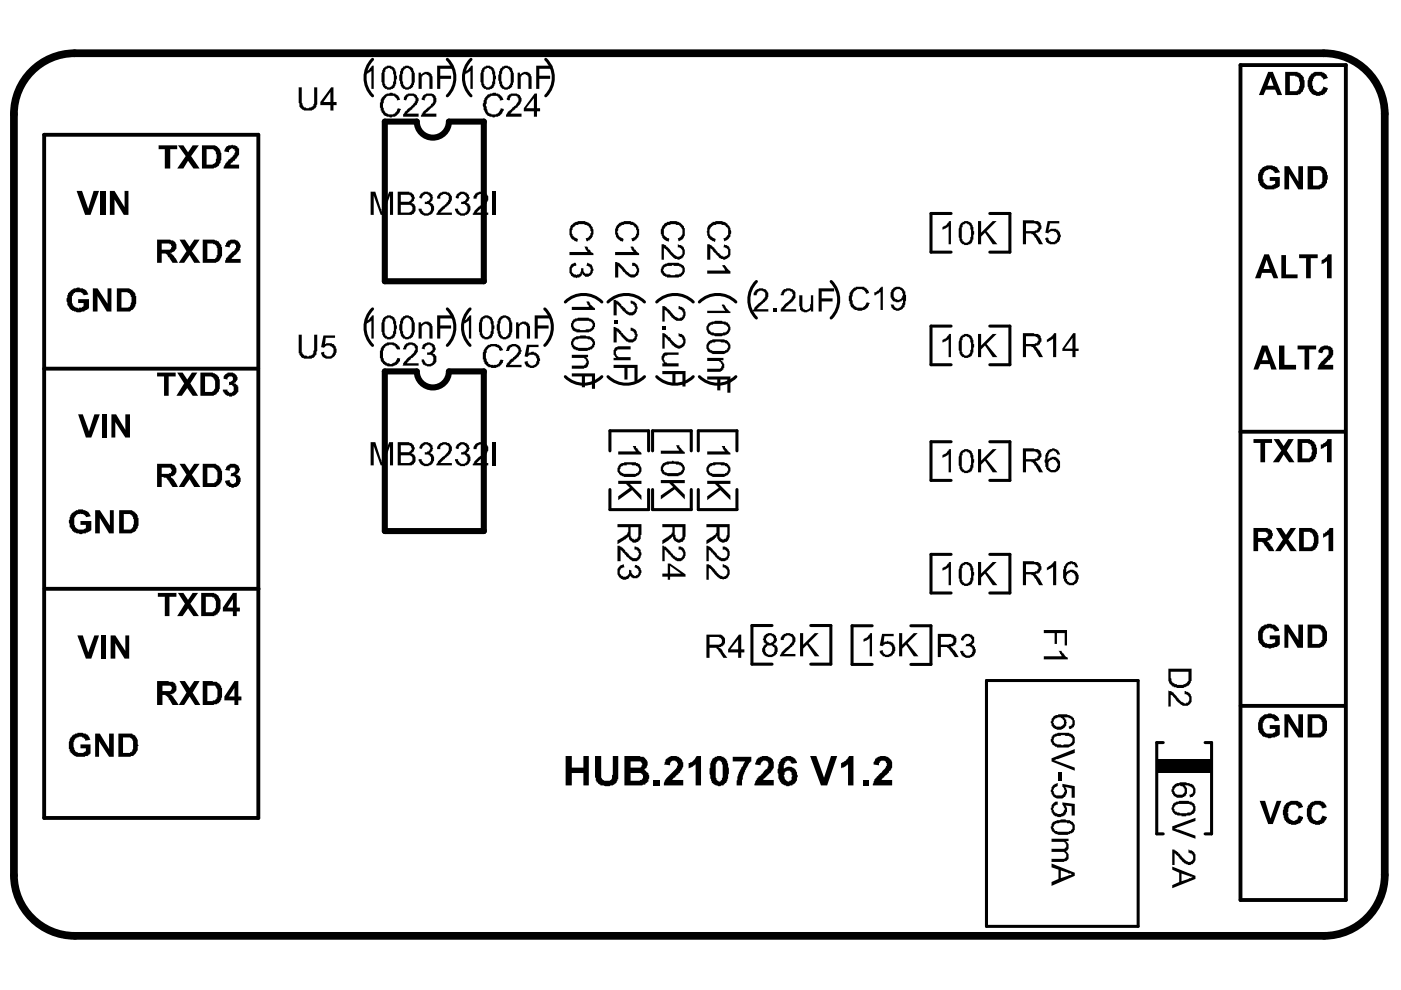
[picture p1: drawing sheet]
<svg xmlns="http://www.w3.org/2000/svg" width="297mm" height="210mm" viewBox="0 0 297 210" stroke-linecap="round" stroke-linejoin="round" font-family="sans-serif">
<path d="M280.7 198.4a12.9 12.9 0 0 0 12.9-12.9v-161.4a12.9 12.9 0 0 0-12.9-12.8h-264.9a12.9 12.9 0 0 0-12.8 12.9v161.4a12.9 12.9 0 0 0 12.9 12.8h264.8" fill="none" stroke="#000" stroke-width="1.6"/>
<g fill="none" stroke="#000" stroke-width=".65">
<path d="M79 12.6a5.5 5.5 0 0 0 0 7.7M94.8 12.6a5.5 5.5 0 0 1 0 7.7M99.9 12.6a5.5 5.5 0 0 0 0 7.7M115.7 12.6a5.5 5.5 0 0 1 0 7.7M160.4 59.7a5.5 5.5 0 0 0 0 7.7M176.2 59.7a5.5 5.5 0 0 1 0 7.7M201.7 45.3h-4.3v8.2h4.3M209.9 45.3h4.2v8.2h-4.2M79 65.5a5.5 5.5 0 0 0 0 7.7M94.8 65.5a5.5 5.5 0 0 1 0 7.7M99.7 65.5a5.5 5.5 0 0 0 0 7.7M115.5 65.5a5.5 5.5 0 0 1 0 7.7"/>
<path d="M119.9 79.9a5.5 5.5 0 0 0 7.7 0M119.9 64a5.5 5.5 0 0 1 7.7 0M128.9 79.9a5.5 5.5 0 0 0 7.7 0M128.9 64a5.5 5.5 0 0 1 7.7 0M139.2 79.9a5.5 5.5 0 0 0 7.8 0M139.2 64a5.5 5.5 0 0 1 7.8 0M148.3 79.9a5.5 5.5 0 0 0 7.7 0M148.3 64a5.5 5.5 0 0 1 7.7 0M201.7 69.1h-4.3v8.2h4.3M209.9 69.1h4.2v8.2h-4.2M129.3 95.6v-4.3h8.2v4.3M138.4 95.6v-4.3h8.2v4.3"/>
<path d="M148 95.6v-4.3h8.3v4.3M201.7 93.7h-4.3v8.2h4.3M209.9 93.7h4.2v8.2h-4.2M129.3 103.8v4.3h8.2v-4.3M138.4 103.8v4.3h8.2v-4.3M148 103.8v4.3h8.3v-4.3M201.7 117.5h-4.3v8.2h4.3M209.9 117.5h4.2v8.2h-4.2M163.7 132.6h-4.3v8.2h4.3M171.9 132.6h4.3v8.2h-4.3M184.9 132.7h-4.2v8.2h4.2M193.1 132.7h4.3v8.2h-4.3"/>
<path d="M209.2 144.3h32.1v52.1h-32.1zM246.6 157.4h-1.3v19.4h1.3M255.5 157.4h1.4v19.4h-1.4"/>
</g>
<path d="M81.6 25.8h6.8a3.4 3.4 0 0 0 3.4 3.4 3.4 3.4 0 0 0 3.4-3.4h7.4v33.8h-21zM81.6 78.7h6.8a3.4 3.4 0 0 0 3.4 3.4 3.4 3.4 0 0 0 3.4-3.4h7.4v33.9h-21z" fill="none" stroke="#000" stroke-width="1.3"/>
<path d="M263 13.8h22.3v177h-22.3zM9.4 28.6h45.4v144.8h-45.4zM9.3 78.2h45.4M263 91.5h22.2M9.4 124.8h45.4M263 149.7h22.2" fill="none" stroke="#000" stroke-width=".82"/>
<path d="M245.3 160.9h11.3v2.9h-11.3z" fill-rule="evenodd" fill="#000"/>
<g fill="#000">
<path d="M77.4 15.2l.2-.1a1.29 1.29 0 0 0 1-.8h.1l.2-.4h.3v4.9h-.5v-3.7l-1.1 .6h-.2zM80.9 20.8l.1-.2a2.85 2.85 0 0 1 2-.9l.8 .1v.2l.7 .3 .3 .8-.6 .2a1.36 1.36 0 0 0-2.2-.8 1.32 1.32 0 0 0-.6 1.3 1.39 1.39 0 0 0 0 1.3 1.41 1.41 0 0 0 2.1 1l.7-.5 .1-.7 .7 .2a1.9 1.9 0 0 1-1.2 1.5v.1h-.3a2.63 2.63 0 0 1-2.3-.4l-.3-.5v-.4h-.2v-.3a2.54 2.54 0 0 1 0-1.8zM85.8 20.3h.2v-.1a2.14 2.14 0 0 1 2.3 0l.3 .4a.82 .82 0 0 1 0 1l-.2 .5-2.1 2h2.5v.6h-3.3v-.4l1-1.2a3.9 3.9 0 0 0 1.6-1.8v-.2a.99 .99 0 0 0-1.1-.8 .99 .99 0 0 0-.9 1l-.6-.2h.1zM88.8 15.4h.4v.5a1.32 1.32 0 0 1 1.4-.7h.3v.2a.58 .58 0 0 1 .6 .7l.2 .1v2.6h-.7v-2.1a.83 .83 0 0 0-.8-1 .83 .83 0 0 0-.8 1v2.1h-.6zM89.7 20.2h.2a2.39 2.39 0 0 1 2.1-.2l.4 .5a1.82 1.82 0 0 1-.2 1.8l-2.1 1.8h2.4v.6h-3.3v-.3h.2v-.3h.2l.1-.5 1.2-.8 .5-.7a1.15 1.15 0 0 0 .3-1.6h-.2v-.2h-.8a.85 .85 0 0 0-.6 .8v.2l-.7-.2zM92.7 13.9h3.4v.7h-2.8v1.5h2.3v.6h-2.3v2.1h-.6zM98.4 15.2l.2-.1a1.29 1.29 0 0 0 1-.8h.1l.2-.4h.3v4.9h-.5v-3.7l-1.1 .6h-.2zM102.7 20.8h.2l.6-.8h.3v-.2l1.4-.1v.1l.8 .2v.2l.5 .3 .3 .6-.8 .2v-.3a1.52 1.52 0 0 0-1.6-.7 1.52 1.52 0 0 0-1.2 1.3v.4a.58 .58 0 0 0 0 .8l.2 .5a.66 .66 0 0 0 .8 .8v.2h.1a1.58 1.58 0 0 0 1.7-.9l.1-.5 .7 .2-.3 1-.5 .3v.2h-.4v.1h-.6a.41 .41 0 0 1-.7 0l-.9-.1a4.7 4.7 0 0 1-1-2.6l.1-.2zM107.6 20.3h.2v-.1a2.39 2.39 0 0 1 2.4 0v.1a1.21 1.21 0 0 1 .2 1.5l-.6 1-.5 .1v.2l-.9 .7-.1 .3h-.2h2.5v.6h-3.3v-.4h.2l.1-.5 1-.9v-.1l.8-.5 .2-.5h.2a1.07 1.07 0 0 0 0-1.2v-.1l-.5-.2a.88 .88 0 0 0-1.2 .5l-.2 .5-.4-.2zM109.8 15.4h.4v.5a1.32 1.32 0 0 1 1.4-.7h.3v.2a.58 .58 0 0 1 .6 .7l.2 .1v2.6h-.7v-2.1a.83 .83 0 0 0-.8-1 .83 .83 0 0 0-.8 1v2.1h-.6zM113.7 13.9h3.4v.7h-2.8v1.5h2.3v.6h-2.3v2.1h-.6zM277.9 15.7l.5-.1v-.2l.3-.2a3.2 3.2 0 0 1 2.5 .5l.3 .9-1 .3v-.3l-.3-.2a.84 .84 0 0 0-1.1-.3l-.5 .3-.2 .8h-.2l.2 1.6 .3 .2a.73 .73 0 0 0 1.2 .3l.5-.3 .1-.6 1 .3-.2 .6-.4 .7h-.2a2.33 2.33 0 0 1-2.6-.2l-.2-.3h-.2a3.4 3.4 0 0 1 .2-3.8z"/>
<path d="M33.6 30.8h4v.8h-1.5v4.1h-1.2v-4.1h-1.3zM37.7 30.8h1.2l1 1.5 .9-1.5h1.4l-1.7 2.3 1.8 2.6h-1.3l-1.1-1.6-1 1.6h-1.3l1.8-2.6zM47.9 31.1l.5-.1v-.2h.5a1.33 1.33 0 0 1 1.8 1.5v.5l-.2 .3h-.1l-.2 .5h-.2l-.3 .5-.8 .6v.2h1.8v.8h-3.3v-.3l.7-1.1 1-.9 .4-.6h.2l.2-.5-.2-.7h-.3v-.1h-.3l-.5 .3v.5l-1-.2zM63.3 18.5h.7v3.3l.3 .8h.2a.78 .78 0 0 0 1.1 .2l.7-.2 .3-.6v-3.5h.7v3a1.69 1.69 0 0 1-1.7 1.9 1.91 1.91 0 0 1-2.1-.9v-.5l-.2-.2zM267.1 36.1l.3-.2 .3-.5 .7-.2a2.55 2.55 0 0 1 1.8 0l.6 .4 .5 .9-.9 .2-.2-.3-.5-.3a.82 .82 0 0 0-1 0l-.5 .1-.3 .5-.2 .5 .2 1.3a1.58 1.58 0 0 0 2.1 .7l.4-.2v-.6h-1.2v-.9h2.1v2l-.3 .2a3.1 3.1 0 0 1-2.9 .3l-.4-.2a3.1 3.1 0 0 1-1-2.9l.4-.5zM16.2 40.5h1.2l1.3 3.8 1.2-3.8h1.1l-1.8 5.1h-1.2zM21.3 40.5h1.2v5.1h-1.2zM23.3 40.5h1l2.1 3.4v-3.4h.8v5.1h-1l-1.9-3.3v3.3h-1zM38.1 50.8h1.1l1 1.5 1-1.5h1.1l-1.6 2.5 1.8 2.4h-1.3l-1-1.6-1.2 1.6h-1.1l1.6-2.4zM48.1 51.3h.1a1.21 1.21 0 0 1 1.3-.5l.9 .2 .3 .5a1.01 1.01 0 0 1 .2 1.3l-.2 .5h-.2v.1l-1 .8-.1 .4h-.2l-.1 .3h1.9v.8h-3.4h.1l.2-1h.2v-.1l.3-.2 .8-1 .5-.3 .2-.3a.68 .68 0 0 0 .1-.8 .68 .68 0 0 0-.6-.4h-.3l-.2 .4h-.2v.4l-1-.1zM78.6 40.6h1l1.4 4.3 .2-.8 1.3-3.5h.8v5h-.6v-4.1l-1.5 4.1h-.5l-1.5-4.1v4.1h-.6zM89.1 41.3a1.62 1.62 0 0 1 2.3-.3v.1a.84 .84 0 0 1 .3 1.2l-.5 .6h-.2a1.34 1.34 0 0 1 1 1.4 1.34 1.34 0 0 1-1.1 1.3v.1a1.7 1.7 0 0 1-2.1-1.3v-.1h.6a1 1 0 0 0 1.5 .8 1 1 0 0 0 .1-1.7h-.1v-.1h-.8v-.5h.5v-.2h.1a.68 .68 0 0 0 .5-.6 .68 .68 0 0 0-.5-.7l-.3-.2a1.07 1.07 0 0 0-1 1l-.5-.1z"/>
<path d="M92.9 41.3h.1v-.2a1.66 1.66 0 0 1 2.8 .7v.3a1.28 1.28 0 0 1-.7 1.2l-.8 1-1 .8h2.5v.5h-3.3v-.2a6.1 6.1 0 0 1 2-2.1l.5-.7a.91 .91 0 0 0 .1-1 .91 .91 0 0 0-.9-.5 .84 .84 0 0 0-.9 1h-.6zM96.8 41.3a1.62 1.62 0 0 1 2.3-.3l.2 .3h.1l.2 .8h-.2v.3l-.6 .5a1.34 1.34 0 0 1 1 1.4 1.34 1.34 0 0 1-1.2 1.3v.1a1.7 1.7 0 0 1-2.1-1.3v-.1h.6a1 1 0 0 0 1.5 .8 1 1 0 0 0 .2-1.7h-.2v-.1h-.8v-.5h.5v-.2h.1a.68 .68 0 0 0 .5-.6 .68 .68 0 0 0-.5-.7l-.3-.2a.82 .82 0 0 0-.8 .9l-.2 .1-.5-.1zM100.6 41.3h.1v-.2a1.66 1.66 0 0 1 2.8 .7v.3a1.28 1.28 0 0 1-.6 1.2l-.5 .6h-.2l-.2 .4-.9 .8h2.4v.5h-3.3v-.2a6.1 6.1 0 0 1 2-2.1l.2-.4a.94 .94 0 0 0 .1-1.6 .94 .94 0 0 0-1.4 .8h-.7zM104.5 40.6h.7v5h-.7zM120.7 53.4h4h-.2l-.6-1.1h.6l.2 .5 .5 .3 .1 .3a.58 .58 0 0 1 .5 .7h-5.1zM121.1 47.7l.3-.2a2.83 2.83 0 0 1 4.3 .7v.1a2.39 2.39 0 0 1-.2 2.2h-.2l-.3 .5-.6 .1-.2-.6 .6-.2 .4-.5a1.73 1.73 0 0 0-1.7-2.3l-1.3 .2a1.61 1.61 0 0 0-.8 2.1l.3 .5 .8 .3-.1 .7-.5-.2a2.17 2.17 0 0 1-1.2-2.4zM121.1 56.1l1-.4 .1 .5-.1 .2a.91 .91 0 0 0-.9 .9 .91 .91 0 0 0 .9 .9l.1 .1 .8-.3 .2-1.1h.5v.1a.76 .76 0 0 0 .5 1 .76 .76 0 0 0 1-.6l.1-.2-.1-.5-.5-.3h-.3l.1-.7a1.43 1.43 0 0 1 1 2.3l-.3 .5h-.4v.2a.73 .73 0 0 1-.9-.4l-.5-.3a.84 .84 0 0 1-1 .8l-.2 .2-.8-.3a1.72 1.72 0 0 1-.3-2.5zM130.4 53.4h4l-.4-.5h-.1l-.2-.5v-.1h.5l.3 .6 1 .9v.3h-5.1zM130.6 48h.1l.5-.6a3.1 3.1 0 0 1 4 .5 2.78 2.78 0 0 1 0 2.6l-.8 .6h-.4l-.1-.6a.84 .84 0 0 0 .9-.8l.2-.2v-.7l-.2-.5-.3-.1-.1-.3a2.78 2.78 0 0 0-3.2 .3v.1h-.1v.5a.58 .58 0 0 0 0 .9l.3 .6h.3v.2l.5 .1-.1 .7-.5-.2a2.39 2.39 0 0 1-1.2-2.3zM130.4 55.6l.8 .1 1.8 2h.2a.94 .94 0 0 0 1.7 .1 .94 .94 0 0 0-.9-1.4v-.7h.5l.2 .2a.88 .88 0 0 1 .6 1h.2v.3a1.48 1.48 0 0 1-1.8 1.6l-.8-.5v-.1h-.2l-1.6-1.8v2.4h-.7zM140.4 47.9l.4-.2 .1-.3a3.1 3.1 0 0 1 4.1 .6 3.1 3.1 0 0 1-.3 2.8l-.8 .3-.2-.6a1.23 1.23 0 0 0 1-1.7l-.2-.5a1.29 1.29 0 0 0-1.1-.6 1.4 1.4 0 0 0-1.3 0 .62 .62 0 0 0-.9 .3h-.1v.2a1.22 1.22 0 0 0-.3 1.3 1.16 1.16 0 0 0 .9 1l.2 .1-.2 .7-1.3-.8-.1-.8h-.2v-1zM140.3 51.8l.8 .2 1.8 1.9 .3 .2a.81 .81 0 0 0 .9 .3 .81 .81 0 0 0 .6-.8l-.2-.8-.5-.4h-.3v-.6l.5 .2a1.46 1.46 0 0 1 .8 2.1l-.3 .6-.5 .2a.58 .58 0 0 1-.8 0 1.83 1.83 0 0 1-1.3-1l-.9-1-.4-.3v2.5h-.5z"/>
<path d="M149.9 57.4h4h-.2l-.6-1.2h.6l.5 .8 .7 .5v.5h-5zM149.9 51.8h.5l1 .6 .3 .7 .4 .2 .8 .9h.2a.95 .95 0 0 0 1.3-.6 .95 .95 0 0 0-1-1.2l.2-.6 .1 .2a.84 .84 0 0 1 1 .8h.2v.1a1.7 1.7 0 0 1-1.3 2.2l-.4-.2a.88 .88 0 0 1-1-.7l-.3-.1-.2-.3-.4-.4-.2-.5-.5-.3v2.5h-.7zM150.1 47.9l.8-.7a3.5 3.5 0 0 1 3.3 .2 3.2 3.2 0 0 1 .7 2.8l-.5 .6-.7 .3h-.1l-.2-.6a1.11 1.11 0 0 0 1-1.3 1.52 1.52 0 0 0-.8-1.5h-.4a2.55 2.55 0 0 0-1.8 0 1.53 1.53 0 0 0-1 1.6 1.53 1.53 0 0 0 1.3 1.3l-.1 .7h-.2v-.2a1.44 1.44 0 0 1-1.3-1.1h-.2v-.7l-.1-.1 .1-.2zM199.8 48.2l.2-.2a1.29 1.29 0 0 0 1-.8h.1l.2-.3h.3v4.9h-.5v-3.8l-1.1 .7h-.2zM207.4 46.9h.6v2.4l2.5-2.4h.8l-2.1 2.1 2.3 2.8h-1l-1.7-2.5-.8 .9v1.6h-.6zM222.1 46.9h2.5v.5h-2l-.3 1.4a1.51 1.51 0 0 1 2.4 .7l.2 .3v.5h-.2v.2a.88 .88 0 0 1-.6 1v.1h-.2a1.5 1.5 0 0 1-2.3-1v-.1l.5-.2 .2 .3a.86 .86 0 0 0 .8 .7h.3a1.4 1.4 0 0 0 .5-2.1h-.1a1.4 1.4 0 0 0-1.3 0l-.2 .3-.7-.2zM271.7 54.1h1v4.1h2.4v.8h-3.4zM272.3 35.2h1l2 3.3v-3.3h1v5h-1l-2-3.3v3.3h-1zM275.4 53.9h4v.8h-1.5v4.3h-1v-4.3h-1.5zM280.2 55.2l.8-.5v-.1l.3-.2 .2-.5h.8v5.1h-1v-3.6l-1.1 .7zM14.4 62.1l.5-.3a1.91 1.91 0 0 1 2.3-.7l1 .4 .5 .8v.1l-1 .2a.88 .88 0 0 0-1-.6 .88 .88 0 0 0-1.1 .4h-.2v.2a2.45 2.45 0 0 0 .3 2.5l1 .3v-.2h.7v-.1l.3-.2v-.7h-1.1v-.8h2.3v2l-1 .5v.1h-.3a2.5 2.5 0 0 1-2.2-.1 2.09 2.09 0 0 1-1.1-1.5l-.2-1.1 .2-.2zM19.7 61.1h1l2.1 3.3v-3.3h.8v4.9h-1l-1.9-3.2v3.2h-1z"/>
<path d="M33.3 79h3.9v.8h-1.4v4.1h-1v-4.1h-1.5zM47.6 79.5h.1v-.2a1.67 1.67 0 0 1 2.7 .8l-.2 .7-.7 .5h.2a1.27 1.27 0 0 1 .5 2.1l-.5 .4v.1h-.3a.82 .82 0 0 1-1 0 1.44 1.44 0 0 1-1.2-1.3h1a.58 .58 0 0 0 .7 .7 .58 .58 0 0 0 .6-.7v-.3a.58 .58 0 0 0-.6-.7h-.3v.2v-.8l.6-.2a.82 .82 0 0 0 0-1 .66 .66 0 0 0-.7 0 .66 .66 0 0 0-.3 .7l-.8-.2zM63.3 71h.7v3.7h.1a.58 .58 0 0 0 .7 .7h.2a.58 .58 0 0 0 .8 0l.5-.2 .3-1v-3.2h.7v3.4l-.2 .2v.5a1.91 1.91 0 0 1-2.1 .9l-1-.1-.5-.7v-.3h-.2zM68.6 71.1h2.4v.5h-1.9l-.2 1.5v-.2a1.53 1.53 0 0 1 2.1 .5h.2v.4a1.32 1.32 0 0 1 0 1.3 1.73 1.73 0 0 1-2.3 .8h-.2a1.28 1.28 0 0 1-.6-1.2l.6-.1a.9 .9 0 0 0 1.2 1h.1a1.32 1.32 0 0 0 .7-1.4 1.17 1.17 0 0 0-1.5-.9l-.3 .1-.2 .4-.6-.2zM77.4 68.2l.2-.2a1.29 1.29 0 0 0 1-.8h.1l.2-.3h.3v4.9h-.5v-3.8l-1.1 .7h-.2zM80.9 73.6a1.58 1.58 0 0 1 1.1-.8v-.2h.7a1.3 1.3 0 0 1 1.5 .5l.5 .3 .1 .4v.3h-.6a1.37 1.37 0 0 0-2-.8l-.5 .1a3.1 3.1 0 0 0-.2 3.1l.5 .4v.1h.5a.58 .58 0 0 0 .8 0l.7-.5 .3-.6 .7 .1h-.2v.5a2.35 2.35 0 0 1-2.1 1.2h-.5a2.49 2.49 0 0 1-1.7-2.8v-.5zM85.8 73.1h.2v-.2a1.78 1.78 0 0 1 2.6 .7v1l-.2 .3h-.1l-.2 .3-1 .8v.2h-.2l-.6 .8h2.5v.5h-3.5l.3-.8h.2l.5-.7 1.5-1.3 .1-.5a.73 .73 0 0 0-.3-.9 .78 .78 0 0 0-1.1 .1h-.2l-.2 .7h-.6zM88.8 68.3h.4v.5a1.32 1.32 0 0 1 1.4-.6h.3v.1a.58 .58 0 0 1 .6 .7l.2 .2v2.6h-.7v-2.1a.83 .83 0 0 0-.8-1 .83 .83 0 0 0-.8 1v2.1h-.6zM89.6 73.3a1.54 1.54 0 0 1 2.6 .1l.2 .8h-.2v.4l-.5 .3 .3 .2a1.43 1.43 0 0 1 .5 1.6 2.03 2.03 0 0 1-2.4 .8v-.1h-.4l-.3-.7v-.5h.5a1.02 1.02 0 0 0 1.4 1 1.02 1.02 0 0 0 .4-1.6v-.2l-.3-.2h-.8v-.5h.4l.5-.3a.78 .78 0 0 0-.1-1.1 .73 .73 0 0 0-1.2 .3h-.1v.5l-.7-.2zM92.7 66.9h3.4v.6h-2.8v1.5h2.3v.7h-2.3v2.1h-.6zM98.1 68.2l.2-.2a1.29 1.29 0 0 0 1-.8h.1l.2-.3h.3v4.9h-.5v-3.8l-1.1 .7h-.2zM102.7 73.9h.2a2.01 2.01 0 0 1 2.7-.8l.7 .5 .3 .5v.1l-.6 .2a1.46 1.46 0 0 0-2.2-.8 1.28 1.28 0 0 0-.6 1.1 1.97 1.97 0 0 0 .6 2.5l.9 .3v-.1h.6l.5-.4v-.3h.2l.1-.5 .7 .2-.2 .5a2.35 2.35 0 0 1-2.1 1.1 1.96 1.96 0 0 1-2-1.8h-.1v-.5a2.25 2.25 0 0 1 .3-1.6z"/>
<path d="M107.6 73.4l.7-.3a1.43 1.43 0 0 1 2.1 .8l.2 .3-.2 .9-.3 .1-.2 .5-.8 .5v.2l-.7 .5-.3 .5h2.5v.5h-3.3l.2-.9h.1l.8-1 .9-.6 .3-.5a.66 .66 0 0 0 0-1.1v-.2a1.07 1.07 0 0 0-1.2 0l-.3 .2-.2 .6h-.6zM109.4 68.3h.5v.5a1.32 1.32 0 0 1 1.3-.6h.4v.1a.58 .58 0 0 1 .6 .7l.2 .2v2.6h-.7v-2.1a.83 .83 0 0 0-.8-1 .83 .83 0 0 0-.8 1v2.1h-.7zM111.7 73.1h2.5v.5h-2l-.2 1.3 .7-.3h.5v.1l.5 .2a1.66 1.66 0 0 1 .6 2 1.68 1.68 0 0 1-2.9 .5l-.2-.7 .7-.2v.2a.91 .91 0 0 0 .9 .8 .91 .91 0 0 0 .9-.8 .78 .78 0 0 0-.2-1.1v-.2l-.5-.2a.88 .88 0 0 0-1.1 .5l-.7-.1zM113.4 66.9h3.4v.6h-2.8v1.5h2.3v.7h-2.3v2.1h-.6zM121.2 65.1h3.8h-.2v-.4l-.3-.1-.1-.5v-.2h.4l.4 .7 1 .8v.3h-5zM121.2 75.2h3.5v.5h-.5l.3 .2v.1a1.21 1.21 0 0 1 .2 1.5l-.3 .5h-.5v.2h-2.7v-.7h2.2a.84 .84 0 0 0 1-.6 .84 .84 0 0 0-.7-1h-2.5zM130.1 67.9h.8v.6h-.8zM130.3 73.9l.3-.3h.3v-.2h2.8v.7h-2a.73 .73 0 0 0-1 .3h-.1a.99 .99 0 0 0 1.1 1.3h2v.7h-3.6v-.5h.5l-.2-.3a1.4 1.4 0 0 1-.1-1.7zM130.1 63.6h.5v.2a1.39 1.39 0 0 1 1.1 .9l.5 .4 .7 .8h.1a.78 .78 0 0 0 1.2 .1 .84 .84 0 0 0 .3-1.1l-.3-.5-.5-.2v-.4l.7 .1a1.36 1.36 0 0 1 .6 1.8v.2a1.32 1.32 0 0 1-2.1 .6l-1-.8v-.1h-.2v-.2h-.1l-.9-1v2.5h-.6zM130.1 69.3l.5 .2a2.08 2.08 0 0 1 1.3 1.1h.2l.3 .5a1.5 1.5 0 0 0 1.3 .9h.5v-.2l.3-.2v-.3h.2v-.3h-.2a.66 .66 0 0 0-.8-.9v-.6h.3l.8 .5 .2 .8h.2v.5l-.2 .2a.88 .88 0 0 1-.6 .9l-.2 .2a2.39 2.39 0 0 1-2.5-1.5l-.5-.3-.5-.7v2.5h-.6zM140.4 69.2h.7v.6h-.7zM140.6 74.9l.3-.2h3v.5h-2a1.12 1.12 0 0 0-1.1 .8l.1 .7 .5 .2v.1h2.5v.7h-3.5v-.7h.5l-.3-.1v-.2a1.39 1.39 0 0 1 0-1.8z"/>
<path d="M140.4 64.7v.2l.8 .2 .4 .5 1 .8a1.9 1.9 0 0 0 1.4 1.1l.4-.1a.93 .93 0 0 0 0-1.7l-.5-.1v-.7l1 .3 .1 .4h.2v.3a1.49 1.49 0 0 1-.8 2.1h-1l-.3-.1v-.2l-.7-.3-.3-.7-.4-.2-.6-.8h-.2v2.5h-.5zM140.4 70.6h.5v.2l.7 .3v.2l.5 .3 .8 1 .5 .3a.66 .66 0 0 0 1.1 0 .8 .8 0 0 0 0-1.3v-.1l-.6-.2v-.7h.1v.2a1.12 1.12 0 0 1 1.2 .8 1.56 1.56 0 0 1-1.3 2.3l-.7-.1v-.2l-.6-.3-.5-.9-.5-.3-.5-.6h-.2v2.4h-.5zM149.9 65.9h3.8l-.3-.7h-.2v-.3h-.1v-.3h.5l.3 .6 1 .8v.4h-5zM149.9 75.9h3.5v.5h-.5l.5 .6a1.07 1.07 0 0 1 0 1.2l-.3 .5-.4 .1h-2.8v-.6h2.8l.2-.5h.2v-.5h-.2l-.2-.5-.3-.2h-2.5zM159.9 61.8h.2v-.2a1.66 1.66 0 0 1 2.8 .7l-.2 1.1h-.1v.2l-2.2 2h2.5v.4h-3.3v-.1a6.1 6.1 0 0 1 2-2.1l.2-.4a.94 .94 0 0 0 .1-1.6 .94 .94 0 0 0-1.5 .8h-.6zM163.9 65.4h.8v.6h-.8zM165.9 61.6h.1l.2-.3h.3a1.49 1.49 0 0 1 2.1 .8v1l-.1 .3h-.2l-.3 .7-.7 .3v.2l-.5 .3-.5 .7h2.5v.4h-3.4h.1l.2-.8h.2l.3-.5 .6-.5v-.1l1-.8 .2-.5a.73 .73 0 0 0-.3-1 .78 .78 0 0 0-1.2 .2h-.2l-.1 .6h-.7zM169.5 62.6h.6v2.5a.84 .84 0 0 0 1 .6 .84 .84 0 0 0 .7-1l.1-.3v-1.8h.5v3.4h-.5v-.4l-.1 .3h-.2a1.21 1.21 0 0 1-1.5 .1l-.5-.3v-.6l-.1-.2zM173.6 61.1h3.2v.7h-2.6v1.5h2.3v.6h-2.3v2.1h-.6zM180.3 61.8h.2l.6-.8h.3v-.2h.9a1.51 1.51 0 0 1 1.3 .3l.5 .4v.3h.1v.3l-.6 .2a1.23 1.23 0 0 0-1.7-1l-.3 .2a1.16 1.16 0 0 0-.8 1.3l-.2 .1v.7l.2 .3a1.12 1.12 0 0 0 .8 1.2v.1h.3a1.41 1.41 0 0 0 1.7-.6l.1-.5 .7 .1-.2 .4a1.44 1.44 0 0 1-1.3 1.1 2.16 2.16 0 0 1-2-.1v-.2h-.1a3.7 3.7 0 0 1-.7-3.3zM185.4 62h.1a1.29 1.29 0 0 0 1-.9l.4-.1v-.2h.3v4.9h-.5v-3.7l-1 .4v.2h-.3zM199.8 72.1l.2-.1a1.29 1.29 0 0 0 1-.9h.1l.2-.3h.3v4.9h-.5v-3.7l-1.1 .6h-.2z"/>
<path d="M207.4 70.8h.6v2.5l2.5-2.5h.8l-2.1 2.1 2.3 2.8h-1l-1.7-2.4-.8 .8v1.6h-.6zM222 72l1.1-.7 .3-.7h.5v5.1h-.6v-3.9l-1.3 .8zM271.2 73.3h1.1v4.1h2.5v.9h-3.6zM275.1 73.3h4v.8h-1.5v4.2h-1v-4.2h-1.5zM279.7 73.9h.2v-.1a1.98 1.98 0 0 1 2.6 0v.3a1.82 1.82 0 0 1-.2 1.8l-1 .8-.4 .7h1.8v.9h-3.3v-.1a5.2 5.2 0 0 1 1.9-2.6v-.2a.84 .84 0 0 0 .4-1.2 1.07 1.07 0 0 0-1.2 0l-.1 .7-.9-.2zM16.6 87.8h1l1.3 3.7 1.1-3.7h1.2l-1.8 5h-1.2zM21.7 87.8h.9v5h-.9zM23.6 87.8h1l2 3.3v-3.3h1v5h-1l-2.2-3.3v3.3h-.8zM37.6 79h1.1l1 1.5 1-1.5h1.1l-1.4 2.3 1.6 2.6h-1.2l-1.1-1.6-1.1 1.6h-1.2l1.6-2.6zM48.1 98.8l.3-.1a1.22 1.22 0 0 1 1.3-.4l.8 .4 .2 .6h.2l-.2 .8-.7 .5h.4v.2a.85 .85 0 0 1 .6 .8l-.1 .8a1.62 1.62 0 0 1-2.2 .9l-.3-.2a1.28 1.28 0 0 1-.7-1.2l1-.1a.69 .69 0 0 0 .8 .8 .69 .69 0 0 0 .5-1 .58 .58 0 0 0-.6-.6h-.5l.2-.7 .6-.2a.82 .82 0 0 0 0-.9 .73 .73 0 0 0-1 .3v.3l-1-.2zM78.6 93.7h1l1.4 4.3 .2-.8 1.3-3.5h.8v5h-.6v-4.1l-1.5 4.1h-.5l-1.5-4.1v4.1h-.6zM89.1 94.4a1.62 1.62 0 0 1 2.3-.3v.1a.84 .84 0 0 1 .3 1.2l-.5 .6h-.2a1.34 1.34 0 0 1 1 1.4 1.34 1.34 0 0 1-1.1 1.3v.1a1.7 1.7 0 0 1-2.1-1.3v-.1h.6a1 1 0 0 0 1.5 .8 1 1 0 0 0 .1-1.7h-.1v-.1h-.8v-.5h.5v-.2h.1a.68 .68 0 0 0 .5-.6 .68 .68 0 0 0-.5-.7l-.3-.2a1.07 1.07 0 0 0-1 1l-.5-.1z"/>
<path d="M92.9 94.4h.1v-.2a1.66 1.66 0 0 1 2.8 .7v.3a1.28 1.28 0 0 1-.7 1.2v.1l-1.8 1.7h2.5v.5h-3.3v-.2a6.1 6.1 0 0 1 2-2.1l.5-.7a.91 .91 0 0 0 .1-1 .91 .91 0 0 0-.9-.5 .84 .84 0 0 0-.9 1h-.6zM96.8 94.4a1.62 1.62 0 0 1 2.3-.3l.2 .3h.1l.2 .8h-.2v.4l-.6 .4a1.34 1.34 0 0 1 1 1.4 1.34 1.34 0 0 1-1.2 1.3v.1a1.7 1.7 0 0 1-2.1-1.3v-.1h.6a1 1 0 0 0 1.5 .8 1 1 0 0 0 .2-1.7h-.2v-.1h-.8v-.5h.5v-.2h.1a.68 .68 0 0 0 .5-.6 .68 .68 0 0 0-.5-.7l-.3-.2a.82 .82 0 0 0-.8 .9l-.2 .1-.5-.1zM100.6 94.4h.1v-.2a1.66 1.66 0 0 1 2.8 .7v.3a1.28 1.28 0 0 1-.6 1.2l-.5 .6h-.2l-.2 .4-.9 .8h2.4v.5h-3.3v-.2a6.1 6.1 0 0 1 2-2.1l.2-.4a.94 .94 0 0 0 .1-1.6 .94 .94 0 0 0-1.4 .8h-.7zM104.5 93.7h.7v5h-.7zM121.2 79.2h5v3.2h-.7v-2.6h-1.5v2.3h-.6v-2.3h-2.2zM131.1 95.7h3.7l-.1-.3h-.2l-.3-.8h.6v.3l.4 .2 .3 .6a.58 .58 0 0 1 .5 .7h-4.9zM130.1 77.4h5.1v3.4h-.7v-2.8h-1.5v2.5h-.6v-2.5h-2.3zM140.1 95.6h3.9l-.3-.5h-.2l-.1-.5v-.2h.6v.3l.5 .7 .7 .5v.3h-5.1zM140.4 78.7h4.9v3.2h-.6v-2.6h-1.5v2.3h-.6v-2.3h-2.2zM149.9 95.7h3.8l-.6-1v-.1h.6v.3l.5 .7 .7 .4v.4h-5zM149.9 79.8h5v3.5h-.7v-2.8h-1.5v2.3h-.6v-2.3h-2.2zM207.4 95.2h.6v2.5l2.5-2.5h.8l-2.1 2.2 2.3 2.7h-1l-1.7-2.4-.8 .8v1.6h-.6z"/>
<path d="M265.8 93.1h3.9v.8h-1.5v4.1h-1v-4.1h-1.4zM270 93.1h1.2l1 1.5 .9-1.5h1.2l-1.5 2.5 1.7 2.4h-1.2l-1.1-1.6-1 1.6h-1.3l1.8-2.4zM280 94.2h.2a2.08 2.08 0 0 0 1.3-1.1h.8v4.9h-1v-3.6v.2l-1.3 .6zM14.9 109.2h.2l.2-.4a2.73 2.73 0 0 1 2.3-.8l1.1 .5 .5 1-1 .1-.5-.6h-.5l-.1-.2v.2h-.4a.86 .86 0 0 0-.8 .6l-.2 .2a2.62 2.62 0 0 0 .5 2.3l.7 .2a1.51 1.51 0 0 0 1.3-.4v-.6h-1.1v-.8h2.3v1.9l-.4 .2a3.6 3.6 0 0 1-2.8 .5l-.1-.2a1.51 1.51 0 0 1-1.2-1.1h-.1v-.7l-.2-.3zM20.2 108.2h1l2.1 3.3v-3.3h.8v4.9h-1l-1.9-3.3v3.3h-1zM38.1 98.3h1.1l1 1.5 1-1.5h1.1l-1.6 2.3 1.8 2.7h-1.3l-1-1.7-1.2 1.7h-1.1l1.6-2.7zM131.1 101.9h4.9v.7h-2.5l2.5 2.5v.9l-2-2.1-2.9 2.1v-.8l2.4-1.8-.8-.8h-1.6zM130.9 115.7h.5v.2a1.39 1.39 0 0 1 1.2 1l.3 .1 .1 .4 .9 .6v.2h.1a1.07 1.07 0 0 0 1.2 0l.1-.5a.73 .73 0 0 0-.3-1v-.2h-.5v-.6l.8 .1 .5 .7a1.9 1.9 0 0 1-.8 2.3h-.2a1.08 1.08 0 0 1-1.1-.3l-.7-.5-.4-.7h-.2l-.8-1v2.5h-.7zM140.1 101.8h5.1v.6h-2.5l2.5 2.5v1l-2.1-2.2-3 2.2v-.8l2.6-1.8-.8-.9h-1.8zM140.4 115.7l.7 .2 1.8 1.9 .5 .4a.91 .91 0 0 0 1 .1 .91 .91 0 0 0 .5-.9 .84 .84 0 0 0-1-.9v-.6a1.11 1.11 0 0 1 1.3 1 1.39 1.39 0 0 1 0 1.3 1.45 1.45 0 0 1-1.3 .8 1.45 1.45 0 0 1-1.3-.8l-.9-.7-.5-.8-.3-.2v2.5h-.5zM149.9 101.9h5v.7h-2.5l2.5 2.5v.9l-2.2-2.1-2.8 2.1v-.8l2.5-1.8-.8-.8h-1.7zM149.8 115.7l1 .3 1.3 1.7 .6 .5a1.32 1.32 0 0 0 1.3 0 1 1 0 0 0 .2-1.1 1 1 0 0 0-1-.6v-.6a1.56 1.56 0 0 1 1.3 2.3l-.1 .5h-.4v.1a1.5 1.5 0 0 1-2.1-.6l-.3-.2-.5-.8-.8-.7v2.5h-.5z"/>
<path d="M199.8 96.5l.2-.1a1.29 1.29 0 0 0 1-.8h.1l.2-.4h.3v4.9h-.5v-3.7l-1.1 .6h-.2zM270.5 111.9h1.2l1 1.5 .9-1.5h1.2l-1.7 2.5 1.8 2.5h-1.3l-.9-1.7-1.2 1.7h-1.1l1.6-2.5zM280.5 113.1h.4l.1-.3h.3l.2-.4h.2l.1-.5h.9v5h-1v-3.6v.1l-1.2 .7zM16.4 134.7h1.2l1.1 3.6 1.3-3.6h1l-1.6 4.9h-1.2zM21.5 134.7h1v4.9h-1zM23.5 134.7h.9l2.2 3.3v-3.3h.8v4.9h-1l-2-3.2v3.2h-.9zM33.5 125.7h3.9v.8h-1.5v4.1h-1v-4.1h-1.4zM37.7 125.7h1.2l1 1.5 .9-1.5h1.2l-1.6 2.3 1.8 2.6h-1.2l-1.1-1.6-1.2 1.6h-1.1l1.6-2.6zM131.1 120.3l.3-.2 .2-.3 .5-.2h.1l.2 .7a.95 .95 0 0 0-1 .7 .95 .95 0 0 0 .5 1.1 1.07 1.07 0 0 0 1.1 0l.4-.5v-.8l.5 .2a.88 .88 0 0 0 .4 .9 .88 .88 0 0 0 1-.1l.2-.5-.2-.5-.3-.3-.5-.2 .2-.7v.2h.1a1.16 1.16 0 0 1 1 1 .78 .78 0 0 1-.1 1.1l-.2 .4a1.4 1.4 0 0 1-1.6 .1l-.2-.5a1.36 1.36 0 0 1-1.3 1 1.36 1.36 0 0 1-1.3-1l-.2-.1v-1.2zM149.8 119.6h.1a2.21 2.21 0 0 1 1.7 1.4h.1l.2 .3a1.58 1.58 0 0 0 1.2 .8 .58 .58 0 0 0 .8 0 1.21 1.21 0 0 0 .1-1.5l-.4-.3h-.4v-.7l.5 .2a1.46 1.46 0 0 1 .8 2.1l-.1 .5-.5 .4h-.5v.1h-.2v-.1h-.5l-.1-.2a4.9 4.9 0 0 1-1.8-2l-.5-.1v2.4h-.5zM165.7 134.9h.2v-.2a1.66 1.66 0 0 1 2.7 .7v.3a1.28 1.28 0 0 1-.6 1.2v.1l-1.8 1.7h2.4v.5h-3.2v-.2a6.1 6.1 0 0 1 1.9-2.1l.2-.4a.94 .94 0 0 0 .1-1.6 .94 .94 0 0 0-1.4 .8h-.7zM169.6 134.2h.7v2.5l2.4-2.5h.9l-2.2 2.2 2.3 2.8h-1l-1.6-2.5-.8 .8v1.7h-.7z"/>
<path d="M183.1 135.5l.1-.1a1.29 1.29 0 0 0 1-.8h.2l.2-.4h.3v5h-.5v-3.8l-1.2 .6h-.1zM187 134.4h2.5v.5h-2l-.2 1.3h.2v-.2a1.79 1.79 0 0 1 2.1 .9 1.74 1.74 0 0 1-.1 1.8h-.2v.1a1.83 1.83 0 0 1-2.3 .2l-.5-.7v-.3l.7-.2v.2a.89 .89 0 0 0 1.1 .8 1.27 1.27 0 0 0 .8-1.1 1.27 1.27 0 0 0-.6-1.2h-.8l-.5 .4v.1l-.7-.1zM190.6 134.2h.7v2.5l2.4-2.5h.9l-2.2 2.2 2.3 2.8h-1l-1.6-2.5-.8 .8v1.7h-.7zM199.8 120.5l.2-.2a1.29 1.29 0 0 0 1-.8h.1l.2-.3h.3v4.9h-.5v-3.8l-1.1 .7h-.2zM203.9 135.1a1.62 1.62 0 0 1 2.3-.4v.2a.84 .84 0 0 1 .3 1.1l-.1 .4-.5 .3a.82 .82 0 0 1 .8 .8 1.23 1.23 0 0 1-1 1.8v.2a1.7 1.7 0 0 1-2.1-1.3v-.2h.6a.96 .96 0 0 0 .8 1 .96 .96 0 0 0 1-.5 .81 .81 0 0 0-.3-1.3v-.2h-1l.2-.5h.5v-.1h.2a.68 .68 0 0 0 .4-.7 .68 .68 0 0 0-.4-.6l-.4-.2a1.07 1.07 0 0 0-1 1l-.4-.2zM207.4 119.2h.6v2.4l2.5-2.4h.8l-2.1 2.1 2.3 2.8h-1l-1.7-2.5-.8 .8v1.7h-.6zM221.3 139.2h3.9h-.1l-.2-.5h-.2l-.1-.7h-.2h.7l.1 .5 .4 .2 .3 .5a.58 .58 0 0 1 .5 .6h-5.1zM222 120.3l1.1-.7 .3-.6h.5v5.1h-.6v-4l-1.3 .9zM221.3 133.6h4.9v3.3h-.5v-2.7h-1.6v2.3h-.5v-2.3h-2.3zM267.1 133.3h.1a2.15 2.15 0 0 1 2.7-.9l.6 .2 .7 .8v.3l-1 .2a.58 .58 0 0 0-.7-.6h-.1v-.2l-.8 .2a1.83 1.83 0 0 0-.9 2.1v.1a1.46 1.46 0 0 0 2.2 .9l.5-.2v-.7h-1.2v-.8h2.1v2l-.6 .5h-.5v.1l-.8 .2-.7-.2a1.32 1.32 0 0 1-1.3-.6l-.5-.5-.2-.5v-1.8zM272.3 132.4h.8l2.2 3.3v-3.3h1v4.9h-1.2l-2-3.2v3.2h-.8zM14.9 156.4h.2a.86 .86 0 0 1 .8-.7v-.2h.5v-.1h1.2l.9 .3 .7 1.2-1.2 .1a.58 .58 0 0 0-.6-.6v-.2h-.7l-.1 .2a.82 .82 0 0 0-.9 .8 2.11 2.11 0 0 0 .2 1.9v.2h.2a1.83 1.83 0 0 0 1.8 .2l.3-.2v-.6h-1.1v-.9h2.1v2h-.2v.2a3.9 3.9 0 0 1-3.4 .1 1.5 1.5 0 0 1-.8-1.3h-.2v-1.5z"/>
<path d="M38.1 144.4h1.1l1 1.5 1-1.5h1.1l-1.5 2.5 1.7 2.6h-1.2l-1.1-1.8-1.2 1.8h-1.1l1.6-2.6zM247.7 146.4l.2 .1h.5v.2l.5 .2 .6 .9 .3 .2a1.84 1.84 0 0 0 1.7 1.1v-.1h.2a.95 .95 0 0 0 .5-1.1 .95 .95 0 0 0-1-.7v-.7l.5 .2a1.62 1.62 0 0 1 .6 2.6h-.2v.2a1.53 1.53 0 0 1-2.1-.5l-.8-.7-.5-.8-.5-.2v2.5h-.5zM267.1 152.3l1-.7v-.2l1.4-.1 1 .3v.2l.7 .5 .1 .5-1.1 .1v-.3l-.5-.3h-1.1l-.5 .3a2.75 2.75 0 0 0 0 2.6l.5 .3h1.3v-.1l.5-.2v-.6h-1.2v-.9h2.1v2a3.4 3.4 0 0 1-2.9 .7l-.7-.2-.1-.3a2.63 2.63 0 0 1-.7-3.1zM272.3 151.4h1l2 3.3v-3.3h1v5h-1l-2.2-3.3v3.3h-.8zM20.2 155.5h1l1.9 3.3v-3.3h1v5h-1l-2.1-3.3v3.3h-.8zM119.9 160.3h1.3v2.5h2.5v-2.5h1.1v6.2h-1.1v-2.6h-2.5v2.6h-1.3zM126.2 160.3h1.3v4.6l.3 .5 .8 .1a.83 .83 0 0 0 1.2-.6v-.5l.1-.2v-3.9h1.2v3.3a2.72 2.72 0 0 1-.7 2.6l-.3 .2a3.5 3.5 0 0 1-3.3-.2v-.2l-.3-.1v-.4h-.2v-.6h-.1zM138.6 165.4h1.3v1.1h-1.3zM141.1 161.1l.1-.2a2.4 2.4 0 0 1 3.2-.1 1.99 1.99 0 0 1-.2 2.8v.1l-1 .9-.1 .3h-.2l-.3 .5h2.3v1.1h-4.1v-.3a5.5 5.5 0 0 1 2.1-2.8l.5-.6a.81 .81 0 0 0 .3-1 .81 .81 0 0 0-.8-.5 .66 .66 0 0 0-.8 .8v.2l-1.3-.2zM146 161.8h.2a2.44 2.44 0 0 0 1.4-1.5h1v6.2h-1.1v-4.4l-.7 .5-.8 .3zM155.4 160.5h3.9v.9l-.5 .4-.7 1.3a6.2 6.2 0 0 0-.8 3.4h-1.1v-.1a7 7 0 0 1 1.3-4l.5-1h-2.6zM160.4 160.9a2.87 2.87 0 0 1 2.3-.6 2.12 2.12 0 0 1 1.4 2.6h-.2l-.5 1-1.5 1.1-.1 .4h2.3v1.1h-4.2a3.3 3.3 0 0 1 1.5-2.3l1-1.1 .3-.2v-.1a.88 .88 0 0 0 .2-1.1 .88 .88 0 0 0-1-.4 .88 .88 0 0 0-.6 1l-1.2-.2z"/>
<path d="M171.8 160.3h1.3l1.6 4.6 1.5-4.6h1.3l-2.1 6.2h-1.3zM178.3 161.8h.2a2.31 2.31 0 0 0 1.3-1.2l.2-.3h.9v6.2h-1.1v-4.4l-.7 .5-.8 .3zM183.1 165.4h1.1v1.1h-1.1zM185.5 160.9a2.19 2.19 0 0 1 3.7 .7v.3a2.59 2.59 0 0 1-.9 2l-.6 .5-.5 .6h-.2l-.1 .4h2.3v1.1h-4.2l.4-1.3h.1v-.2l.7-.4 .5-.7a2.64 2.64 0 0 0 1.3-2 .84 .84 0 0 0-1-.6 .84 .84 0 0 0-.6 1l-1.2-.2v-.5zM222.9 160.8l5-2v.8l-4.5 1.5 4.5 1.7v.6l-5-2zM224.4 163.7h.7v1.8h-.7zM222.9 166.9l.7-.5v-.2l.5-.2h.2v.7a.9 .9 0 0 0-.9 1.3v.2a1.3 1.3 0 0 0 1.5 .5h.2a.99 .99 0 0 0 .5-1.4v-.3l-.4-.1v-.7l2.7 .5v2.4h-.7v-1.9l-1.3-.3 .2 .3a1.47 1.47 0 0 1-.2 1.6 1.47 1.47 0 0 1-1.5 .5h-.3a1.44 1.44 0 0 1-1.2-1.3 .58 .58 0 0 1 0-.8zM223.1 170.5l.7-.5h.5v.6l-.5 .2a.84 .84 0 0 0-.4 1.1v.2h.2a1.14 1.14 0 0 0 2-.2v-.1h.1v-.5h-.1v-.4h-.2l-.2-.3v-.5l2.7 .4v2.4h-.7v-2l-1.3-.1a1.39 1.39 0 0 1-.7 2.3l-.3 .1h-.6l-.7-.3a1.66 1.66 0 0 1-.7-2zM248.5 175.2l5-1.8v.7l-4.5 1.6 4.5 1.5v.6l-5-1.8zM267.1 169.8h1.1l1.2 3.8 1.3-3.8h1l-1.8 4.9h-1zM272.7 170.3a3.1 3.1 0 0 1 2.7-.3l.5 .3 .4 .8-1 .3a.84 .84 0 0 0-1-.8h-.5l-.5 .3-.2 1.2-.1 .2 .1 .3a1.32 1.32 0 0 0 .7 1.3h.2a.58 .58 0 0 0 .8 0l.3-.2v-.3l.3-.5 .9 .3v.2a2 2 0 0 1-2.2 1.5l-.8-.2-.6-.5a3.6 3.6 0 0 1-.7-2.3l.2-.8zM277.4 170.6l.3-.1v-.2a2.88 2.88 0 0 1 3-.2l.6 1-.9 .3-.2-.3a1.14 1.14 0 0 0-2 .2l-.1 .3v1a1.56 1.56 0 0 0 1 1.5l.8-.2 .5-1 .9 .3v.2a2.36 2.36 0 0 1-2.2 1.5l-.7-.2-.8-.5a4.2 4.2 0 0 1-.2-3.6z"/>
<path d="M222.9 177.8h3.7v.5h-.5l.3 .5a1.72 1.72 0 0 1 0 1.5l-.5 .2a1.24 1.24 0 0 1 .2 2.1l-.5 .1h-2.7v-.6h2.3a.77 .77 0 0 0 .9-.8 .77 .77 0 0 0-1-.7h-2.2v-.6h2.5a.58 .58 0 0 0 .7-.7 .85 .85 0 0 0-.7-.8h-2.5zM248.5 180.1h.5v.2l.5 .2v.1l.3 .2 .9 1a1.58 1.58 0 0 0 1.1 .8v.1h.3a.89 .89 0 0 0 .9-1.1l-.4-.7-.6-.1v-.7l.5 .2a1.58 1.58 0 0 1 1 2 1.16 1.16 0 0 1-1 .9v.2h-.4a4.2 4.2 0 0 1-2.4-2l-.7-.5v2.5h-.5z"/>
<path d="M70 19.5l-1.4 2.1h1.4zM70.2 18.5h.5v3.1h.7v.7h-.7v1.1h-.7v-1.1h-2.1v-.7z"/>
<path d="M81.7 14.7v.5h-.2v2.2a1.12 1.12 0 0 0 .9 1.1h.3l.5-.3a4.2 4.2 0 0 0-.2-3.6l-.8-.2v.2zM81.2 14.6l.7-.5a1.24 1.24 0 0 1 1.6 .3h.2v.3h.1l.2 .5v.7a1.07 1.07 0 0 1 0 1.1v.9h-.2a.84 .84 0 0 1-.8 .9 1.07 1.07 0 0 1-1.1 0 1.16 1.16 0 0 1-.9-1.3l-.1-.1v-1.8z"/>
<path d="M85.6 14.7a4.1 4.1 0 0 0 .2 3.7 .7 .7 0 0 0 1.1-.4h.2v-.3h.2v-.7a2.8 2.8 0 0 0-.5-2.4 .63 .63 0 0 0-1 .1zM85.1 14.4l.5-.3a1.4 1.4 0 0 1 1.3 0h.2v.2a1.28 1.28 0 0 1 .7 1.1h.1v.2a4.7 4.7 0 0 1-.5 2.9l-.5 .3a1.4 1.4 0 0 1-1.3 0l-.3-.1a4.8 4.8 0 0 1-.6-2.8z"/>
<path d="M102.7 14.7v.5h-.2v2.2a1.12 1.12 0 0 0 .9 1.1h.3l.5-.3a4.2 4.2 0 0 0-.2-3.6l-.8-.2v.2zM102.2 14.6l.7-.5a1.24 1.24 0 0 1 1.6 .3h.2v.3h.1l.2 .5v.7a1.07 1.07 0 0 1 0 1.1v.9h-.2a.84 .84 0 0 1-.8 .9 1.07 1.07 0 0 1-1.1 0 1.16 1.16 0 0 1-.9-1.3l-.1-.1v-1.8z"/>
<path d="M106.6 14.7a4.1 4.1 0 0 0 .2 3.7 .7 .7 0 0 0 1.1-.4h.2v-.3h.2v-.7a2.8 2.8 0 0 0-.5-2.4 .63 .63 0 0 0-1 .1zM106.1 14.4l.5-.3a1.4 1.4 0 0 1 1.3 0h.2v.2a1.28 1.28 0 0 1 .7 1.1h.1v.2a4.7 4.7 0 0 1-.5 2.9l-.5 .3a1.4 1.4 0 0 1-1.3 0l-.3-.1a4.8 4.8 0 0 1-.7-2.8z"/>
<path d="M269.4 16.4l-.7 1.8h1.3zM268.9 15.2h1l1.9 5h-1l-.4-1.2h-2l-.5 1.2h-1z"/>
<path d="M273.5 16.1v3.2h1.4v-.1h.4l.1-.7a2.13 2.13 0 0 0 0-1.6l-.1-.5-.7-.2v-.1zM272.5 15.2h2a2.1 2.1 0 0 1 1.9 1.4 3.4 3.4 0 0 1-.3 2.9h-.2a1.32 1.32 0 0 1-1.3 .7h-2.1z"/>
<path d="M43.8 31.6v3.3h1.3v-.2a.58 .58 0 0 0 .7-.6v-.2a2.13 2.13 0 0 0 0-1.6v-.2l-.4-.1a.73 .73 0 0 0-.9-.4zM42.8 30.8h2a1.61 1.61 0 0 1 2 1.5 2.96 2.96 0 0 1-.5 2.9l-1 .5h-2.5z"/>
<path d="M113.2 20.8l-1.6 2.1h1.6zM113.4 19.8h.5v3.1h.6v.7h-.6v1.1h-.7v-1.1h-2.1v-.7z"/>
<path d="M278.4 36.1v3.2h1.1l.7-.3v-.2a4.7 4.7 0 0 0 0-2.4l-.5-.3zM277.2 35.2h2a1.7 1.7 0 0 1 2 1.2l.1 .5a2.13 2.13 0 0 1 0 1.6 2.01 2.01 0 0 1-1.9 1.7h-2.2z"/>
<path d="M34.3 51.6v1.3h1a.73 .73 0 0 0 1-.3l.1-.5h-.1v-.3h-.4v-.2zM33.3 50.8h2.8l.3 .2a1.23 1.23 0 0 1 1 1.6l-.2 .3a1.29 1.29 0 0 1-1.1 .7l.8 .6 .8 1.5h-1.1l-1-1.5a.99 .99 0 0 0-1.3-.4v1.9h-1z"/>
<path d="M44 51.6v3.3h.8a.73 .73 0 0 0 1-.3h.1v-.2a3.1 3.1 0 0 0-.1-2.4l-.7-.4zM43 50.8h2.4l.2 .2a.88 .88 0 0 1 1 .6l.2 .2a3.5 3.5 0 0 1-.4 3.6h-.1a1.69 1.69 0 0 1-1.5 .3h-1.8z"/>
<path d="M85 41.3v1.5h1.5a.84 .84 0 0 0 .8-1h-.2v-.3l-.3-.2zM85 43.4v1.7h1.5a.9 .9 0 0 0 .9-1.2 .88 .88 0 0 0-1.1-.5zM84.3 40.6h2.5v.2h.5l.3 .5a.78 .78 0 0 1 .2 1.1l-.2 .4-.5 .1a1.38 1.38 0 0 1 1 1.8 1.38 1.38 0 0 1-1.8 .9h-2z"/>
<path d="M140.8 56.7l-.2 .5a1.11 1.11 0 0 0 1.3 1 2.13 2.13 0 0 0 1.6 0h.5v-.2a.74 .74 0 0 0 .7-.7 .74 .74 0 0 0-.7-.8v-.1h-1.1l-.2-.2-.3 .2a2.25 2.25 0 0 0-1.6 .3zM140.3 56.5h.1v-.1a3.4 3.4 0 0 1 3-.7h.5l.1 .2a1.41 1.41 0 0 1 1 2.1 2.74 2.74 0 0 1-2.8 .8h-.8v-.1h-.2a1.44 1.44 0 0 1-1.1-1.3z"/>
<path d="M204.1 47.7v.5h-.2v2.1a1.12 1.12 0 0 0 .8 1.2h.4l.5-.4a4.2 4.2 0 0 0-.2-3.6l-.8-.1v.1zM203.6 47.5l.6-.5a1.24 1.24 0 0 1 1.7 .4h.1v.3h.2l.2 1.1a1.07 1.07 0 0 1 0 1.2v.8h-.2a.84 .84 0 0 1-.8 1 1.07 1.07 0 0 1-1.2 0 1.16 1.16 0 0 1-.8-1.3l-.1-.2v-1.8z"/>
<path d="M217.5 47.4v1.6h1.8l.7-.3 .2-.5a.89 .89 0 0 0-1.2-.8zM216.9 46.7h2.3l.1 .2a1.17 1.17 0 0 1 1.3 .5v.1a1.01 1.01 0 0 1-.1 1.3l-.3 .5-.9 .2 .5 .2 1.3 2.1h-.8l-.6-1.3h-.2l-.3-.7-.5-.1v-.2h-1.2v2.3h-.6z"/>
<path d="M268.6 55.1l-.7 1.9h1.3zM268.1 53.9h.9l2 5.1h-1l-.5-1.1h-1.9l-.4 1.1h-1.1z"/>
<path d="M25.8 62v3.2h1.4v-.1h.4v-.2a2.82 2.82 0 0 0 .1-2.3l-.1-.3-.5-.2v-.1zM24.8 61.1h2.6l.7 .4 .3 .5h.1a4.2 4.2 0 0 1 0 3.2h-.1l-.3 .5a1.69 1.69 0 0 1-1.5 .3h-1.8z"/>
<path d="M43.5 79.8v3.3h1.4l.4-.2v-.1a1.22 1.22 0 0 0 .3-1.3v-.9h-.2a.96 .96 0 0 0-1.3-.8zM42.5 79h2.6l1 .5a4.3 4.3 0 0 1 .5 2.9 2 2 0 0 1-2.1 1.5h-2z"/>
<path d="M81.7 67.7v.5h-.2v2.1a1.12 1.12 0 0 0 .9 1.2h.3l.5-.4a4.2 4.2 0 0 0-.2-3.6l-.8-.1v.1zM81.2 67.5l.7-.5a1.24 1.24 0 0 1 1.6 .4h.2v.3h.1l.2 .5v.6a1.07 1.07 0 0 1 0 1.2v.8h-.2a.84 .84 0 0 1-.8 1 1.07 1.07 0 0 1-1.1 0 1.16 1.16 0 0 1-.9-1.3l-.1-.2v-1.8z"/>
<path d="M85.6 67.7a4.1 4.1 0 0 0 .2 3.6 .7 .7 0 0 0 1.1-.3h.2v-.4h.2v-.6a2.8 2.8 0 0 0-.5-2.5 .63 .63 0 0 0-1 .2zM85.1 67.4l.5-.4a1.4 1.4 0 0 1 1.3 0h.2v.2a1.28 1.28 0 0 1 .7 1.1h.1v.2a4.7 4.7 0 0 1-.5 3l-.5 .3a1.4 1.4 0 0 1-1.3 0l-.3-.2a4.8 4.8 0 0 1-.6-2.8z"/>
<path d="M102.4 67.7v.5h-.2v2.1a1.12 1.12 0 0 0 .8 1.2h.4l.4-.4a4.2 4.2 0 0 0-.1-3.6l-.8-.1v.1zM101.9 67.5l.6-.5a1.24 1.24 0 0 1 1.7 .4h.1v.3h.2l.2 .5v.6a1.07 1.07 0 0 1 0 1.2v.8h-.2a.84 .84 0 0 1-.8 1 1.07 1.07 0 0 1-1.2 0 1.16 1.16 0 0 1-.8-1.3l-.2-.2v-1.8z"/>
<path d="M106.3 67.7a4.1 4.1 0 0 0 .2 3.6 .7 .7 0 0 0 1.1-.3h.2v-.4h.1v-.6a2.8 2.8 0 0 0-.4-2.5 .63 .63 0 0 0-1 .2zM105.8 67.4l.5-.4a1.4 1.4 0 0 1 1.3 0h.2v.2a1.28 1.28 0 0 1 .6 1.1h.2v.2a4.7 4.7 0 0 1-.5 3l-.5 .3a1.4 1.4 0 0 1-1.3 0l-.3-.2a4.8 4.8 0 0 1-.7-2.8z"/>
<path d="M121.7 68.3a.78 .78 0 0 0-.1 .9 .78 .78 0 0 0 .6 .5v.1h.7l.1 .2h1.2v-.2h.8l.5-.3v-.2a.68 .68 0 0 0 .1-.7 .68 .68 0 0 0-.6-.4l-.2-.2h-2.6v.2zM121.6 67.7h.1a6.5 6.5 0 0 1 3.1-.3v.1a1.36 1.36 0 0 1 1.3 1.1 1.36 1.36 0 0 1-.8 1.5v.2l-.5 .2h-2.6v-.2a.84 .84 0 0 1-1-.8 1.07 1.07 0 0 1 0-1.2z"/>
<path d="M121.6 72.4v.4a.82 .82 0 0 0 .8 .8l.1 .2h2.2l.1-.2a.82 .82 0 0 0 .8-.5 .82 .82 0 0 0-.1-.8h-.2v-.2a4.6 4.6 0 0 0-3.4 0l-.2 .3zM121.2 72h.2v-.2a4 4 0 0 1 4.6 .2v.1a1.39 1.39 0 0 1 0 1.3l-.2 .4a3.6 3.6 0 0 1-2.3 .6h-.3a2.12 2.12 0 0 1-2.1-1.3z"/>
<path d="M150.3 69.3v.5l.3 .5a4.7 4.7 0 0 0 3.4 0 .82 .82 0 0 0 0-1.3 5.1 5.1 0 0 0-2.7-.3l-.5 .1zM149.9 68.8l.7-.5a4.5 4.5 0 0 1 3.8 .2l.3 .5a1.24 1.24 0 0 1-.3 1.6v.2h-.2a3.8 3.8 0 0 1-4.3-.3v-.4a1.07 1.07 0 0 1 0-1.1z"/>
<path d="M150.4 72.9a.98 .98 0 0 0 .9 1.5h2.4v-.2l.5-.1v-.2a.68 .68 0 0 0 .1-.7 .68 .68 0 0 0-.6-.4v-.2h-.6a2.55 2.55 0 0 0-1.8 0h-.4v.2zM150.3 72.3h.1a5.1 5.1 0 0 1 2.8-.3l1 .3a1.32 1.32 0 0 1 .7 1.3 1.75 1.75 0 0 1-2.2 1.5h-1.3a1.61 1.61 0 0 1-1.5-2.3z"/>
<path d="M189.6 61.6v.2a1.72 1.72 0 0 0 0 1.5 1.11 1.11 0 0 0 1.3 .1 1.11 1.11 0 0 0 .5-1.1l-.1-.2a.84 .84 0 0 0-1-.8zM189 61.5l.3-.2a1.16 1.16 0 0 1 1.7-.3l.4 .1 .4 .7h.1l.2 2-.2 .1v.7l-.1 .3a1.62 1.62 0 0 1-2.2 .8l-.6-.5-.2-.6h.7a.88 .88 0 0 0 1.5 .5l.1-.4h.2v-.5h.1v-.8v.2l-.4 .3a1.45 1.45 0 0 1-1.6-.1 1.45 1.45 0 0 1-.6-1.4z"/>
<path d="M204.1 71.6v.5h-.2v2.1a1.12 1.12 0 0 0 .8 1.2h.4l.5-.3a4.2 4.2 0 0 0-.2-3.6l-.8-.2v.2zM203.6 71.5l.6-.5a1.24 1.24 0 0 1 1.7 .3h.1v.3h.2l.2 1.2a1.07 1.07 0 0 1 0 1.1v.8h-.2a.84 .84 0 0 1-.8 1 1.07 1.07 0 0 1-1.2 0 1.16 1.16 0 0 1-.8-1.3l-.1-.2v-1.8z"/>
<path d="M217.5 71.3v1.6h1.8l.7-.3 .2-.5a.89 .89 0 0 0-1.2-.8zM216.9 70.6h2.3l.1 .2a1.17 1.17 0 0 1 1.3 .5v.2a1.01 1.01 0 0 1-.1 1.3l-.3 .5-.9 .1 .5 .2 1.3 2.1h-.8l-.6-1.3h-.2l-.3-.6-.5-.2v-.2h-1.2v2.3h-.6z"/>
<path d="M227.4 71.6l-1.7 2.3h1.7zM227.5 70.6h.5v3.3h.7v.5h-.7v1.3h-.6v-1.3h-2.2v-.5z"/>
<path d="M268.2 74.4l-.6 2h1.3zM267.6 73.3h1.1l2 5h-1.2l-.3-1.1h-2l-.5 1.1h-.9z"/>
<path d="M34.3 99.2v1.3h1.5a.85 .85 0 0 0 .6-.9l-.3-.4zM33.3 98.3h2.3a1.41 1.41 0 0 1 1.8 1.3 1.14 1.14 0 0 1-1.1 1.4v.1h-.2h.2v.2a1.12 1.12 0 0 1 .8 1h.1l.5 1h-1.1l-1.3-2-1-.2v2.2h-1z"/>
<path d="M44 99.2v3.2h1.1a.82 .82 0 0 0 .8-.8h.2v-.6a1.43 1.43 0 0 0-1.2-1.8zM43 98.3h1.9a1.08 1.08 0 0 1 1.2 .4 2.31 2.31 0 0 1 1 2.3v.5a2.01 2.01 0 0 1-2.3 1.8h-1.8z"/>
<path d="M85 94.4v1.5h1.5a.84 .84 0 0 0 .8-1h-.2v-.3l-.3-.2zM85 96.5v1.7h1.5a.9 .9 0 0 0 .9-1.2 .88 .88 0 0 0-1.1-.5zM84.3 93.7h2.5v.2h.5l.3 .5a.78 .78 0 0 1 .2 1.2l-.2 .3-.5 .1a1.38 1.38 0 0 1 1 1.8 1.38 1.38 0 0 1-1.8 .9h-2z"/>
<path d="M131.6 99v.2a.68 .68 0 0 0-.2 .7 .68 .68 0 0 0 .7 .4l.1 .2h2.6v-.2h.4v-.2a.66 .66 0 0 0 0-1.1v-.2h-.4v-.1h-.8l-.1-.2-1.8 .2v.1zM131.4 98.3h.2a5.7 5.7 0 0 1 3.1-.3h.1v.2a.84 .84 0 0 1 1 .8 1.18 1.18 0 0 1-.6 1.8 2.47 2.47 0 0 1-1.8 .3 2.46 2.46 0 0 1-2.5-1.1v-.8h.2v-.4z"/>
<path d="M140.8 98.8l-.2 .4 .2 .8a5.1 5.1 0 0 0 2.7 .3h.4v-.2a.84 .84 0 0 0 .8-.9l-.3-.5-.7-.2a4 4 0 0 0-2.8 .2v.1zM140.4 98.3l.4-.1a5.7 5.7 0 0 1 3.1-.4l.5 .2a1.49 1.49 0 0 1 .8 1.5 1.49 1.49 0 0 1-1.2 1.3h-.1v.2h-.5a5.2 5.2 0 0 1-3-.5v-.2a1.64 1.64 0 0 1 0-2z"/>
<path d="M150.4 99a.98 .98 0 0 0 .9 1.5h2.4v-.2h.3l.2-.3a.68 .68 0 0 0 .1-.8 .68 .68 0 0 0-.6-.4v-.1h-.6a2.55 2.55 0 0 0-1.8 0h-.4v.1zM150.3 98.3h.1a6.1 6.1 0 0 1 3.5-.1l.3 .1a1.32 1.32 0 0 1 .7 1.3 1.75 1.75 0 0 1-2.2 1.5h-1.3a1.61 1.61 0 0 1-1.5-2.3z"/>
<path d="M204.1 96v.5h-.2v2.2a1.12 1.12 0 0 0 .8 1.1h.4l.5-.3a4.2 4.2 0 0 0-.2-3.6l-.8-.2v.2zM203.6 95.9l.6-.5a1.24 1.24 0 0 1 1.7 .3h.1v.3h.2l.2 1.2a1.07 1.07 0 0 1 0 1.1v.9h-.2a.84 .84 0 0 1-.8 .9 1.07 1.07 0 0 1-1.2 0 1.16 1.16 0 0 1-.8-1.3l-.1-.1v-1.8z"/>
<path d="M217.5 95.7v1.7h1.8l.7-.4 .2-.5a.89 .89 0 0 0-1.2-.8zM216.9 95.1h2.3l.1 .1a1.17 1.17 0 0 1 1.3 .5v.2a1.01 1.01 0 0 1-.1 1.3l-.3 .5-.9 .1 .5 .2 1.3 2.1h-.8l-.6-1.3h-.2l-.3-.6-.5-.2v-.2h-1.2v2.3h-.6z"/>
<path d="M222.1 95.6l1-.5h.5v.1h.3l.5 .4 .3 .6v.2h-.6a.84 .84 0 0 0-1-.8v.1a.84 .84 0 0 0-.8 1l-.2 .2v.6l.2-.3 .5-.2a1.32 1.32 0 0 1 1.3 0v.2h.2a1.99 1.99 0 0 1-.2 2.8 1.71 1.71 0 0 1-2.5-1.8l-.1-.2 .1-.8a1.51 1.51 0 0 1 .5-1.5zM222.5 97.7l-.2 .6a.73 .73 0 0 0 .3 1 .7 .7 0 0 0 1.2 .2h.1v-.3a.8 .8 0 0 0 0-1.4l-.1-.3h-.4v-.1z"/>
<path d="M276.1 93.9v3.3h1.5a2.8 2.8 0 0 0 .5-2.5l-.2-.5-.7-.3zM275.1 93.1h2a1.85 1.85 0 0 1 1.8 1.1 2.92 2.92 0 0 1-.7 3.6l-.5 .2h-2.6z"/>
<path d="M26.2 109v3.3h1.2a.84 .84 0 0 0 .8-1 1.82 1.82 0 0 0-.1-1.8v-.2l-.5-.3zM25.3 108.2h1.9a1.08 1.08 0 0 1 1.2 .3l.3 .2 .3 .5a3.2 3.2 0 0 1-.5 3.6h-.1a1.51 1.51 0 0 1-1.3 .3h-1.8z"/>
<path d="M133.7 111.8v1.9h.2l.1 .5 .7 .2v-.2h.3l.3-.5v-1.9zM130.9 111.1h5.1v2.3h-.2v.2a1.32 1.32 0 0 1-.6 1.3 1.02 1.02 0 0 1-1.5-.3l-.3-.2-.2-.8-.2 .5-2.1 1.3v-.8l1.5-.9v-.1l.5-.2 .3-.6v-1h-2.3z"/>
<path d="M143.1 111.8v1.6h.1v.3a.66 .66 0 0 0 1 .5l.5-.3v-2.1zM140.4 111.1h4.9v2.6l-.1 .2v.5l-.7 .5a1.24 1.24 0 0 1-1.8-1l-.1-.3-.4 .6-1.8 1.2v-.8l1.8-1.2 .2-.5h.2v-1.1h-2.2z"/>
<path d="M152.6 111.8v1.8a.74 .74 0 0 0 .3 .7 .74 .74 0 0 0 .8-.1h.2l.3-.8v-1.6zM149.8 111.1h4.9v2.3a1.44 1.44 0 0 1-1.6 1.7l-.7-.4-.2-.5h-.1v-.5l-.2-.1v.3l-.5 .3v.2l-1.6 1v-.8l1.5-1a.88 .88 0 0 0 .6-1v-.8h-2.1z"/>
<path d="M204.1 120v.5h-.2v2.1a1.12 1.12 0 0 0 .8 1.1h.4l.5-.3a4.2 4.2 0 0 0-.2-3.6l-.8-.2v.2zM203.6 119.8l.6-.5a1.24 1.24 0 0 1 1.7 .3h.1v.4h.2l.2 1.1a1.07 1.07 0 0 1 0 1.2v.8h-.2a.84 .84 0 0 1-.8 1 1.07 1.07 0 0 1-1.2 0 1.16 1.16 0 0 1-.8-1.3l-.1-.2v-1.8z"/>
<path d="M217.5 119.6v1.7h1.8l.7-.3 .2-.5a.89 .89 0 0 0-1.2-.9zM216.9 119h2.3l.1 .2a1.17 1.17 0 0 1 1.3 .4v.2a1.01 1.01 0 0 1-.1 1.3l-.3 .5-.9 .2 .5 .1 1.3 2.2h-.8l-.6-1.3h-.2l-.3-.7-.5-.2v-.1h-1.2v2.3h-.6z"/>
<path d="M225.9 119.6l.5-.3a.78 .78 0 0 1 1.1-.1h.4a1.28 1.28 0 0 1 .6 1.1h-.5l-.1-.5-.7-.3h-.2v.1h-.4l-.2 .4a1.69 1.69 0 0 0-.3 1.4v-.1l.3-.2a1.19 1.19 0 0 1 1.8 .2h.2a2.03 2.03 0 0 1-.2 2.4 1.82 1.82 0 0 1-2.3-.1 3.6 3.6 0 0 1-.5-2.8l.2-.2a.62 .62 0 0 1 .3-.8zM226.2 121.8a1.07 1.07 0 0 0 0 1.1 .92 .92 0 0 0 1.1 .7 .92 .92 0 0 0 .7-1 1.1 1.1 0 0 0-1.1-1.3v.1h-.3v.2z"/>
<path d="M266.7 112.8v1.3h1.7v-.2h.3v-.3h.2l-.2-.7h-.3v-.1zM265.8 111.9h2.4a1.44 1.44 0 0 1 1.7 1.7l-.2 .5-.5 .3v.2l-.6 .1 .8 .7v.3l.3 .2 .5 1h-1.2l-.9-1.5a.99 .99 0 0 0-1.4-.5v2h-.9z"/>
<path d="M276.4 112.8v3.2h1.2a.86 .86 0 0 0 .8-.6l.2-.3v-1.4h-.2l-.2-.6-.5-.2v-.1zM275.4 111.9h2.3a1.29 1.29 0 0 1 1.2 .7h.2a3.5 3.5 0 0 1 0 3.6 1.32 1.32 0 0 1-1.4 .7h-2.3z"/>
<path d="M43.6 126.5v3.3h1.2a.82 .82 0 0 0 .8-.8h.2v-1.7h-.2a.85 .85 0 0 0-.7-.8zM42.7 125.7h2.7v.2h.4l.5 .3a4.4 4.4 0 0 1 .3 3.4h-.2l-.3 .7h-.3v.2h-.4v.1h-2.7z"/>
<path d="M49.4 127l-1.2 1.8h1.2zM49.4 125.7h.8v3.1h.7v.8h-.7v1h-.8v-1h-2.2v-.8z"/>
<path d="M142.1 120v1.6h2.3zM141.6 119.5h.5l3.2 2.3v.5h-3.2v.6h-.5v-.6h-1.2v-.7h1.2z"/>
<path d="M150.4 135.1v1.6h1.8a.86 .86 0 0 0 .9-.7v-.1a.84 .84 0 0 0-1-.8zM149.8 134.6h2.9a1.46 1.46 0 0 1 .9 2.1h-.2l-.2 .3h-.3v.2h-.5v.1l.7 .4 .1 .5 1 1.3h-.8l-.7-1.2-.3-.1-.2-.5-.3-.2v-.2h-1.5v2.2h-.6z"/>
<path d="M156.5 135.5l-1.6 2.2h1.6zM156.7 134.6h.5v3.1h.6v.6h-.6v1.2h-.7v-1.2h-2.1v-.6z"/>
<path d="M162.6 135.1v.1a.73 .73 0 0 0 .3 1 .58 .58 0 0 0 .6 .1 .58 .58 0 0 0 .4-.4h.2v-.4a.74 .74 0 0 0-.4-.6 .74 .74 0 0 0-.8 0zM162.2 137.3v.4a1.02 1.02 0 0 0 1 1.2 1.02 1.02 0 0 0 1.1-1.1 1.02 1.02 0 0 0-1.2-.9h-.4l-.1 .3zM161.9 134.9h.2v-.2a1.5 1.5 0 0 1 2.4 .4 1.01 1.01 0 0 1-.6 1.4 1.37 1.37 0 0 1 1 1.3 1.37 1.37 0 0 1-1 1.4 1.83 1.83 0 0 1-1.8-.2v-.2a1.28 1.28 0 0 1 .1-2.1l.4-.2-.7-.3v-.5h-.1z"/>
<path d="M199.5 135.1v1.6h1.6l.2-.2a.74 .74 0 0 0 .8-.7 .74 .74 0 0 0-.8-.7zM198.8 134.4h2.8l.5 .2 .5 .3v.2a1.3 1.3 0 0 1-.7 1.9l-.4 .2 .9 .8 .9 1.3h-.9l-.9-1.5-.7-.5v-.1h-1.3v2.1h-.7z"/>
<path d="M278.2 133.3v3.2h1.2a.82 .82 0 0 0 .8-.8h.2a2.62 2.62 0 0 0-.5-2.3l-.4-.1zM277.2 132.4h2.2a1.72 1.72 0 0 1 1.8 1.3l.1 .2v2l-.1 .1a1.72 1.72 0 0 1-1.8 1.3h-2.2z"/>
<path d="M26.1 156.4v3.2h1.5v-.1h.3a4 4 0 0 0 .2-2.8l-.5-.3zM25.1 155.5h2a1.9 1.9 0 0 1 2.1 1.4v.6a2.59 2.59 0 0 1-.8 2.6l-.2 .2h-.5v.2h-2.6z"/>
<path d="M34.5 145.4v1.1h1.1a.66 .66 0 0 0 .8-.8l-.3-.3zM33.3 144.4h2.5v.2h.1a1.17 1.17 0 0 1 1.3 .5v.1a1.32 1.32 0 0 1-.9 2h-.2l.6 .5 .2 .5h.2l.8 1.3h-1.3l-.7-1.2h-.1a1.11 1.11 0 0 0-1.3-1v2.2h-1.2z"/>
<path d="M44 145.4v3.3h1.1v-.2h.2a.58 .58 0 0 0 .6-.7h.2a3.2 3.2 0 0 0-.5-2.4zM43 144.4h2.1v.2a1.77 1.77 0 0 1 1.8 .9 5.8 5.8 0 0 1 0 2.8 2.35 2.35 0 0 1-2 1.2h-1.9z"/>
<path d="M49.7 145.9l-1.1 1.8h1.1zM49.7 144.4h.8v3.3h.7v.8h-.7v1h-.8v-1h-2.1v-.8z"/>
<path d="M223.6 156.2l-.2 .7h-.1v.1h.1a.89 .89 0 0 0 1.2 .8h.1a.76 .76 0 0 0 1 0h.4a1.32 1.32 0 0 0 1.3-.6v-.3a.58 .58 0 0 0-.7-.7v-.2h-.8a1.07 1.07 0 0 0-1.2 0zM222.9 156.2h.2v-.2a3.4 3.4 0 0 1 3-.6h.6v.1a.88 .88 0 0 1 1 .7l.2 .2a1.5 1.5 0 0 1-1.2 1.9l-.1 .2h-.7a3.2 3.2 0 0 1-2.8-.7l-.3-.6z"/>
<path d="M223.3 151.9l.3-.1a5 5 0 0 1 3.1-.2l.2 .2a1.46 1.46 0 0 1 .8 2.1l-.3 .5-.7 .2-.1-.5 .4-.2a.93 .93 0 0 0 .3-1 .93 .93 0 0 0-.7-.6v-.2h-1.2l.7 .5v.5l.1 .1-.1 .5a1.73 1.73 0 0 1-1.6 1 1.73 1.73 0 0 1-1.6-1l-.1-.8h.1v-.5zM223.4 152.6a1.15 1.15 0 0 0 .4 1.4 1.15 1.15 0 0 0 1.4-.1v-.2a.7 .7 0 0 0 .2-1.1l-.2-.3h-.1a1.07 1.07 0 0 0-1.2 0z"/>
<path d="M248.2 142.4v1.3l.2 .2v.5l.1 .3 .4 .2a2.76 2.76 0 0 0 2.6 0l.2-.2a1.07 1.07 0 0 0 .3-1.1v-1.2zM247.7 141.8h4.9v1.9a1.97 1.97 0 0 1-1.4 2h-.2v.2h-.5a2.87 2.87 0 0 1-2.3-.7l-.2-.3h-.1l-.2-.5z"/>
<path d="M278.2 152.3v3.2h1.5v-.1l.5-.2v-.3h.2v-1.8h-.2a.84 .84 0 0 0-1-.8zM277.2 151.4h2.8v.2a1.72 1.72 0 0 1 1.3 1.8v.5a2.31 2.31 0 0 1-.9 2.3l-.4 .2h-2.8z"/>
<path d="M133.7 161.4v1.4h1.1a.84 .84 0 0 0 1.2-.4l.2-.5-.4-.5zM133.7 163.9v1.6h2v-.1h.1a.81 .81 0 0 0 .5-1.1 .81 .81 0 0 0-1.1-.4zM132.4 160.3h3.3l.5 .2a.86 .86 0 0 1 .8 .6h.1v.2a1.32 1.32 0 0 1 0 1.3l-.4 .6h-.2h.2a1.61 1.61 0 0 1 .8 2.2v.3l-.5 .3-.2 .4h-.5l-.1 .1h-3.8z"/>
<path d="M151.9 161.6v.3h-.2v1a4.8 4.8 0 0 0 .4 2.6l.3 .2a.58 .58 0 0 0 .7-.7v-.1h.1v-.8a4.2 4.2 0 0 0-.3-2.7h-.2v-.1h-.5l-.1 .3zM151.1 160.8h.2a1.82 1.82 0 0 1 2.9 .6l.2 1.2a2.54 2.54 0 0 1 0 1.8v.6l-.4 .9-.3 .1-.3 .5h-.3a1.77 1.77 0 0 1-2.3-1l-.2-.9a3.5 3.5 0 0 1 0-2.2v-.5z"/>
<path d="M165.5 160.9h.2a1.87 1.87 0 0 1 1.9-.6 1.87 1.87 0 0 1 1.4 1.5l-1.2 .1-.1-.3a.63 .63 0 0 0-1-.2h-.2v.4h-.2l-.1 .5v.8v-.2l1.1-.5v.2h.5l.8 .5 .4 .6v.5a.58 .58 0 0 1 0 .8v.4a1.98 1.98 0 0 1-3.1 .8h-.2v-.2a2.67 2.67 0 0 1-.7-1.9l-.1-.2v-.8l.1-.2v-.8l.2-.5 .3-.3zM166.3 163.7v.5l-.1 .2 .1 .6 .2 .4 .5 .3h.3v-.2l.5-.1v-.7l.2-.1-.2-.5a.58 .58 0 0 0-.6-.7h-.4z"/>
<path d="M223.6 174.7l-.3 .7a1.66 1.66 0 0 0 2.1 1h.7a1.16 1.16 0 0 0 1.3-.9 .9 .9 0 0 0-1.2-.9v-.2h-1.5zM223.1 174.4l1-.5h.6a2.13 2.13 0 0 1 1.7 0 1.46 1.46 0 0 1 1.5 1.8l-.2 .7a4.4 4.4 0 0 1-4.1 .3l-.2-.2a1.32 1.32 0 0 1-.6-1.3h.1z"/>
<path d="M249 170.9v.2a.73 .73 0 0 0 .4 1 3.8 3.8 0 0 0 2.7 .2h.4l.1-.4a.66 .66 0 0 0 0-1.1v-.2l-.5-.1h-.6a2.81 2.81 0 0 0-2.5 .4zM248.7 170.5l.3-.2v-.2h.4v-.1a8.3 8.3 0 0 1 3.2 0v.1l.4 .2a1.2 1.2 0 0 1 .5 1.3 1.07 1.07 0 0 1-1 1.2l-.2 .1h-.8v.2h-1v-.2a1.75 1.75 0 0 1-2.1-1.6z"/>
<path d="M248.5 166.9a1.52 1.52 0 0 1 1.5-.9l.2-.1h.5a4.6 4.6 0 0 1 2.4 .6 1.65 1.65 0 0 1-.5 2.5l-.3 .1-.2-.6a.86 .86 0 0 0 .9-.7v-.6h-.2l-.2-.3-.6-.2v-.2h-1l.3 .2a1.22 1.22 0 0 1 .4 1.3v.2a1.66 1.66 0 0 1-2.2 .9l-.3-.1v-.2h-.3l-.2-.5h-.2l-.1-.5zM249 167.2l-.1 .3 .1 .5a1.3 1.3 0 0 0 1.5 .5 .92 .92 0 0 0 .7-1.3h-.2l-.3-.5-.5-.2-.7 .2z"/>
<path d="M224.9 184.6v1.6l2.5-.8zM222.9 183.1l5 1.9v.7l-5 2.1v-.8l1.5-.6v-2l-1.5-.5z"/>
<path d="M250.5 185.2v1.6l2.5-.8zM248.5 183.7l5 2v.7l-5 1.9v-.6l1.5-.7v-2l-1.5-.6z"/>
</g>
</svg>
